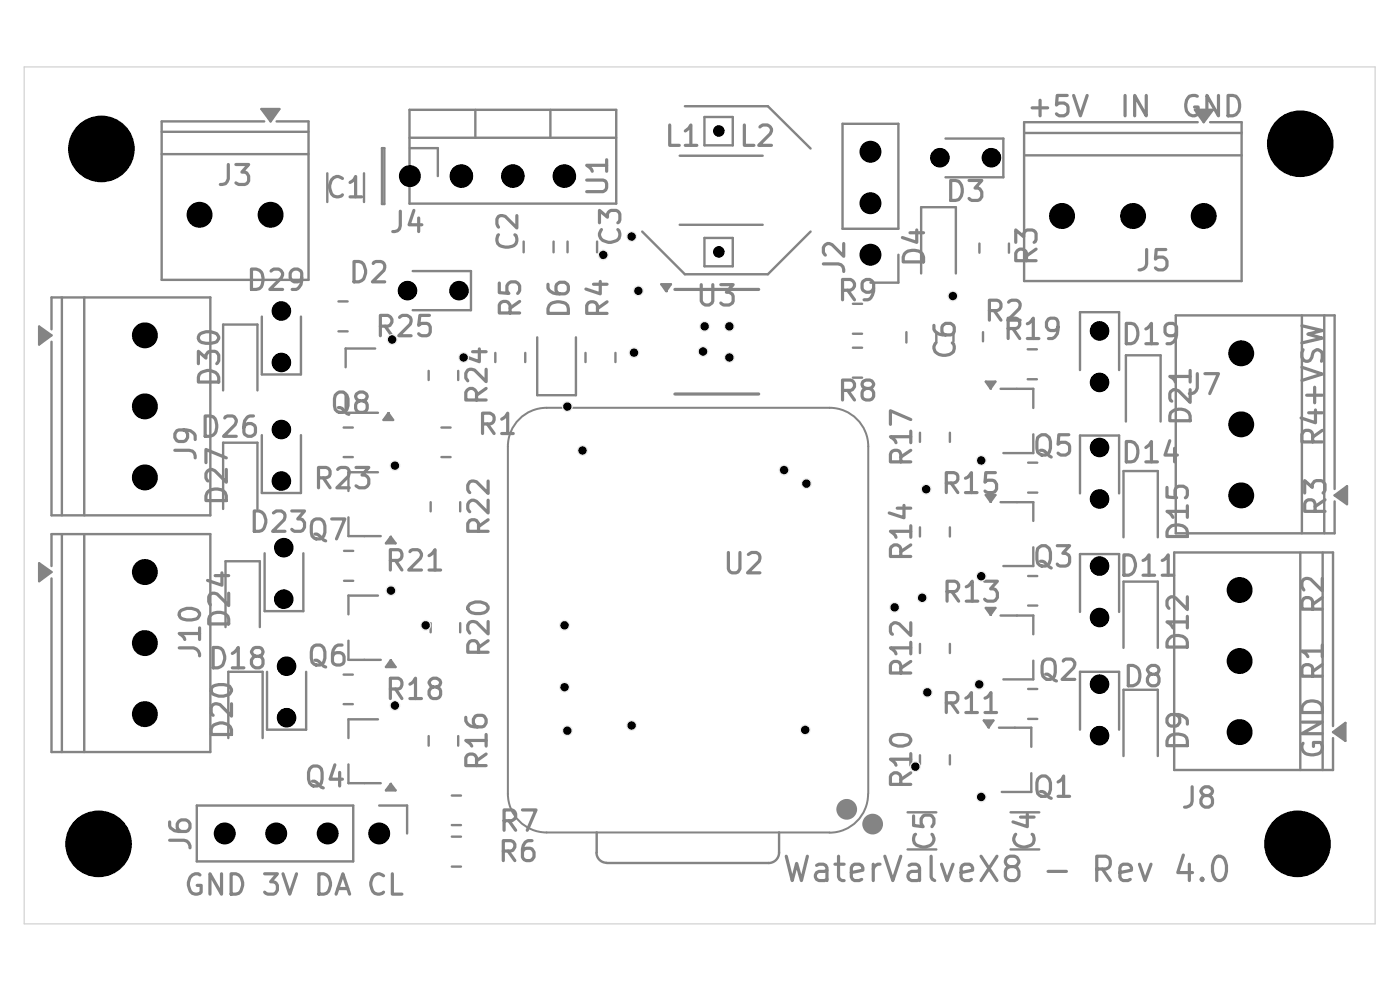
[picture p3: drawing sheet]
<svg xmlns="http://www.w3.org/2000/svg" width="297mm" height="210mm" viewBox="0 0 297 210" stroke-linecap="round" stroke-linejoin="round" font-family="sans-serif">
<path d="M5.1 14.2h286.6v181.8h-286.6z" fill="none" stroke="#d0d2cd" stroke-width=".25"/>
<path d="M208.7 152.8h2l-1 1.5z" fill="none" stroke="#848484" stroke-width=".51"/>
<g fill="#848484">
<path d="M208.8 152.9h2l-1 1.4z"/>
<circle cx="209.7" cy="154.3" r=".25"/>
</g>
<path d="M195.2 111.9v1.9M201.5 111.9v1.9M209.1 105h2.1l-1.1 1.4zM249.1 117.2v46.1M218.1 122.2h2M218.1 128.5h2M238.3 137.4v-14h7.3v14M218.1 146.1h2M229.1 142.5h8.3v12.3M245.6 146.3h-7.3v14.1" fill="none" stroke="#848484" stroke-width=".51"/>
<g fill="none" stroke="#848484" stroke-width=".68">
<path d="M190.3 107.8h2.9M191.1 118v-1.6l-.2-.4-.6-.4a1.29 1.29 0 0 0-1.4 .8v1.6h4.3M191.8 107.2v2.6l-3.2-1M193.2 112.7h-4.3l1 .9 .2 .4M193.2 115.6l-2.1 1.4M193.2 111.5v2.5M220.1 116.3a1.49 1.49 0 0 1 2.5 0 3.2 3.2 0 0 1-.4 3.6 1.52 1.52 0 0 1-2.1-.4l-.1-.9v-1.4zM220.7 119.1l.9 .1 .6 .7 .8 .6M224.3 115.8h2.6l-1.4 1.6a1.29 1.29 0 0 1 1.4 .8v1l-.4 .7-.4 .2h-1.2l-.4-.2-.2-.3M200.9 125.5h1.6a1.13 1.13 0 0 0 .9-1.1 1.13 1.13 0 0 0-.9-1.1h-1.6v4.2M201.9 125.5l1.5 2M205 124.5l.4-.2 .9-1v4.2"/>
<path d="M205 127.5h2.4M208.9 123.3h2.7l-1.5 1.6a1.11 1.11 0 0 1 1.5 .8v1.1l-.4 .6-.5 .1h-1.2l-.6-.4M247.8 135.6a2.62 2.62 0 0 1 3.9 0l.2 .6v1.1h-4.3v-1.1zM251.9 131.9h-4.3l.6 .4 .6 .9M251.9 126.6v2.7l-2.5-2.5-.6-.2a1.25 1.25 0 0 0-1.2 .8v1.1l.4 .5M251.9 130.7v2.5M239.4 141.2a1.99 1.99 0 0 1 2.4 2.4 1.87 1.87 0 0 1-2.4 1.9zM244.3 143a1.27 1.27 0 0 1-.9-1l.3-.4 .6-.4h.8a.95 .95 0 0 1 .8 .9 .95 .95 0 0 1-.8 .9h-.8a1.3 1.3 0 0 0-.6 2l.6 .5h.8l.4-.3a1.35 1.35 0 0 0-.4-2.2"/>
</g>
<g fill="#848484">
<path d="M209.1 105h2.1l-1.1 1.4z"/>
<circle cx="210.1" cy="106.4" r=".25"/>
</g>
<path d="M201.7 38.3h1a1.95 1.95 0 0 1 1.4 2.4 1.87 1.87 0 0 1-2.4 1.8zM205.6 38.3h2.7l-1.5 1.6a1.11 1.11 0 0 1 1.5 .8v1.1l-.4 .5-.5 .2h-1.2l-.6-.4M200.7 102.5h1.7l.4-.2a1.15 1.15 0 0 0 0-1.9l-.4-.1h-1.7v4.2M201.8 102.5l1.4 2M204.8 101.4l.4-.1 .9-1v4.2M204.8 104.5h2.5M211.2 100.3h-2.1l-.1 2 .1-.3 .5-.1h1l.4 .1 .4 .7v1l-.4 .6-.4 .2h-1l-.6-.3" fill="none" stroke="#848484" stroke-width=".68"/>
<path d="M200.6 37.6h12.3M200.6 29.4h12.3M207.8 51.7v1.9M214 51.7v1.9M209.1 81h2.1l-1.1 1.4zM212.3 82.5h3.4M212.3 106.5h6.9v4M218.1 104.5h2M219.2 116.1v4h-6.3" fill="none" stroke="#848484" stroke-width=".51"/>
<g fill="#848484">
<path d="M209.1 81h2.1l-1.1 1.4z"/>
<circle cx="210.1" cy="82.4" r=".25"/>
</g>
<g fill="none" stroke="#848484" stroke-width=".51">
<path d="M212.9 29.4v8.2M217.3 25.9v33.7M253.5 23.3h3.8l-1.9 2.6zM256.7 25.9h6.7M180.9 73.8h2M202.3 70.5v1.9M208.5 70.5v1.9M218 74.1h2M229.1 78.5v-12.3h8.3v12.3M180.9 80.1h2M195.2 91.8v1.9M201.5 91.8v1.9"/>
<path d="M215.7 82.5h3.5v4M218 80.4h2M218.1 98.1h2M219.2 92.1v4h-6.3"/>
</g>
<g fill="none" stroke="#848484" stroke-width=".68">
<path d="M219 22.9h3.3M220.6 21.3v3.3M226.4 20.2h-2.1l-.2 2.1 .6-.4h1l.7 .4 .2 .4v1l-.2 .4-.7 .5h-1l-.6-.5M227.8 20.2l1.4 4.4 1.4-4.4M238.7 20.2v4.4M243.2 20.2v4.4l-2.5-4.4v4.4M254 20.4a1.64 1.64 0 0 0-1.8 .1 1.64 1.64 0 0 0-.7 1.6 1.97 1.97 0 0 0 1.9 2.5l.8-.5v-1.4h-.8M258.5 20.2v4.4l-2.5-4.4v4.4M260.5 20.2h1a1.95 1.95 0 0 1 1.5 2.5 1.96 1.96 0 0 1-2.5 1.9zM215.5 51.4v-2.6l1.7 1.4a1.15 1.15 0 0 1 .7-1.4h1.1l.6 .4 .2 .3v1.3l-.2 .4-.2 .2M217.8 55.3v-1.6a1.18 1.18 0 0 0-1.2-.9 1.18 1.18 0 0 0-1.1 .9v1.6h4.3M219.8 52.8l-2 1.5"/>
<path d="M243.3 52.9v3.1a1.43 1.43 0 0 1-1.7 1.2M247.3 52.9h-2l-.2 2.1 .6-.5h1l.4 .3 .5 .6v1l-.5 .6-.4 .2h-1l-.6-.4M198.1 69a1.72 1.72 0 0 0 1.9 2h1.7l.6-.3 .1-.4v-.9l-.1-.4-.6-.4h-1.1l-.6 .4-.2 .4v.9l.2 .4 .6 .3M198.5 72.7a1.46 1.46 0 0 0 .7 2.5 2.98 2.98 0 0 0 3.1-.6 1.53 1.53 0 0 0-.3-1.9M209.9 65.9h1.6l.4-.2a1.15 1.15 0 0 0 0-1.8l-.4-.2h-1.6v4.2M210.9 65.9l1.4 2M213.9 69.7h1.6a1.12 1.12 0 0 0 .9-1.1 1.12 1.12 0 0 0-.9-1.1h-1.6v4.3M214 64.1l.6-.4h1.1a1.15 1.15 0 0 1 .5 1.8l-2.4 2.4h2.6M214.9 69.7l1.4 2.1M217.9 68.7l.5-.2 .8-1v4.3M217.9 71.8h2.5M224.5 69.4l-.4 .5-.4 .2h-.9l-.4-.2-.4-.5v-1.1l.4-.6 .4-.2h.9l.4 .2 .2 .2a3.7 3.7 0 0 1-.6 3.7l-.4 .2h-.9"/>
<path d="M178.7 82.8h1.7a1.2 1.2 0 0 0 .6-1.8l-.6-.4h-1.7v4.2M179.8 82.8l1.5 2M183.7 82.4a.89 .89 0 0 1-.8-.9 .89 .89 0 0 1 .8-.9h.8a.89 .89 0 0 1 .8 .9 .89 .89 0 0 1-.8 .9 1.35 1.35 0 0 0-1.6 .8v.9l.2 .4a1.42 1.42 0 0 0 2.2-.4v-.9l-.4-.6-.4-.2M191.1 98v-1.6l-.2-.5a1.15 1.15 0 0 0-1.1-.4 1.15 1.15 0 0 0-.9 .9v1.6h4.3M193.2 92.6h-4.3l1 .9 .2 .4M193.2 89l-4.3-1.9v2.9M193.2 95.5l-2.1 1.5M193.2 91.5v2.4M220.1 92.8a1.49 1.49 0 0 1 2.5 0l.2 .9v1.4a1.48 1.48 0 0 1-2.2 1.2l-.5-.4-.1-.8v-1.4zM220.7 95.5l.9 .2 1.4 1.3M226.7 92.2h-2.1l-.1 2 .5-.4h1.1l.6 .4 .2 .5v1l-.2 .4-.6 .4h-1.1l-.5-.4"/>
</g>
<path d="M176 86.5a8.2 8.2 0 0 1 8.2 8.2" fill="none" stroke="#848484" stroke-width=".42"/>
<path d="M253.5 23.3h3.8l-1.9 2.6z" fill="#848484"/>
<path d="M217.3 25.9h36.8M217.3 28.2h46.1M217.3 32.9h46.1M263.4 25.9v33.7h-46.1M280.9 66.9v46.2M283.1 105.1l2.7-2v3.8z" fill="none" stroke="#848484" stroke-width=".51"/>
<path d="M277.6 87.6h2.9M278.5 93.7v-1.6a1.18 1.18 0 0 0-1.2-.9 1.18 1.18 0 0 0-1.1 .9v1.6h4.3M279.1 87v2.7l-3.1-1M280.5 91.3l-2 1.4M276.8 104.6v-2.6l1.6 1.4a1.29 1.29 0 0 1 .8-1.4h1.1l.4 .1 .4 .6v1.3l-.4 .6M279 108.5v-1.6l-.2-.5a1.15 1.15 0 0 0-1.9 0l-.1 .5v1.6h4.3M281.1 106l-2.1 1.5M278.5 129.2v-1.6a1.18 1.18 0 0 0-1.2-.9 1.18 1.18 0 0 0-1.1 .9v1.6h4.3M280.5 122.7v2.6l-2.4-2.4a1.25 1.25 0 0 0-1.9 .6v1l.4 .7M280.5 126.8l-2 1.4" fill="none" stroke="#848484" stroke-width=".68"/>
<path d="M283.1 105.1l2.7-2v3.8z" fill="#848484"/>
<g fill="none" stroke="#848484" stroke-width=".68">
<path d="M254 79.3v3a1.42 1.42 0 0 1-1.7 1.2M255.6 79.3h2.9l-1.9 4.2M276.2 77.9l4.3 1.4-4.3 1.4M276.2 69.1l4.3 1-3 .8 3 .8-4.3 1M276.4 74.2a1.75 1.75 0 0 0 .2 2.3 1.1 1.1 0 0 0 1.7-.7 1.42 1.42 0 0 1 1-1.6 1.24 1.24 0 0 1 1.2 .8v1l-.2 .6M277.2 83.8h3.3M278.9 82.1v3.3M280.5 138.1h-4.3l.7 .4 .6 .8M280.5 136.8v2.5M247.8 156.5a2.81 2.81 0 0 1 3.9 0l.2 1.7h-4.3v-1zM249.4 151.6l.5 .2 .4 .6v.9l-.4 .6-.5 .1h-1l-.4-.1-.4-.6v-.9l.4-.6a2.85 2.85 0 0 1 3.9 1v.8M276.2 153.2h4.3l-4.3 2.4h4.3"/>
<path d="M276.4 157.7a1.62 1.62 0 0 0 .1 1.7 1.62 1.62 0 0 0 1.6 .7 2.54 2.54 0 0 0 2.2-.7 1.6 1.6 0 0 0-.2-1.9h-1.5v.8M276.4 149.5a2.62 2.62 0 0 1 3.9 0l.2 .6v1h-4.3v-1zM278.5 143.4v-1.7a1.22 1.22 0 0 0-1.2-.8 1.22 1.22 0 0 0-1.1 .8v1.7h4.3M280.5 141l-2 1.4"/>
</g>
<path d="M276.2 66.9v46.2M249.1 117.2h33.7v36.8M275.8 117.2v46.1M280.6 117.2v46.1M283.1 103.7v-36.8h-33.7v46.2h33.7v-6.7M245.6 146.3v14.1M282.8 156.6v6.7h-33.7M282.8 155.3l2.6-2v3.9z" fill="none" stroke="#848484" stroke-width=".51"/>
<path d="M282.8 155.3l2.6-2v3.9z" fill="#848484"/>
<path d="M178.7 26.3h11.9v22.2h-11.9zM136.2 49.1l9.1 9.1M149.4 50.5h6.1v6h-6.1zM172 49.1l-9.1 9.1M184.7 60h5.9M195.4 58v-14h7.4v14M140.3 60.3h2l-1 1.4zM238.8 89.4v-14h7.4v14M229.1 104.7v-12.3h8.3v12.3M238.3 114v-14.1h7.3v14.1M229.1 129.8v-12.3h8.3v12.3" fill="none" stroke="#848484" stroke-width=".51"/>
<g fill="none" stroke="#848484" stroke-width=".68">
<path d="M174.7 56h3.1a1.3 1.3 0 0 1 1.2 1.6M179 51.7v2.7l-2.5-2.5-.6-.2a1.25 1.25 0 0 0-1.2 .8v1l.4 .6M238.9 68.6h1.1a1.95 1.95 0 0 1 1.4 2.4 1.96 1.96 0 0 1-2.5 1.9zM243.1 69.8l.3-.2 .9-1v4.3M243.1 72.9h2.4M249.6 70.5l-.2 .3a1.36 1.36 0 0 1-2.3-.3v-1.1l.2-.4a1.36 1.36 0 0 1 2.3 .4v1.6a1.77 1.77 0 0 1-2 1.9M252.5 79.9h-4.3l.6 .3 .5 .8M252.5 78.6v2.4M238.9 93.7a2.04 2.04 0 0 1 2.5 2.4 1.87 1.87 0 0 1-2.5 1.9zM243.1 94.9l.7-.6 .5-.6v4.3M243.1 98h2.4M248.2 93.5l-1.1 3h2.7"/>
<path d="M248.3 87.6a2.84 2.84 0 0 1 3.9 0l.3 .6v1.1h-4.3zM249.2 95.1v2.9M252.5 82.6v2.8l-2.5-2.5-.7-.3a1.24 1.24 0 0 0-1.1 .9v1l.1 .4 .3 .2M238.4 117.7h1a1.78 1.78 0 0 1 1.5 1.9 2.04 2.04 0 0 1-2.5 2.4zM242.5 118.9l.4-.2 .9-1v4.3M246.6 118.9l.4-.2 .8-1v4.3M247.6 103.4v2l2 .2-.3-.6v-1l.1-.4 .6-.5h1l.7 .5 .2 .4v1l-.2 .4-.2 .2M247.8 112.2a2.62 2.62 0 0 1 3.9 0l.2 .6v1h-4.3v-1zM251.9 108.5h-4.3l.6 .4 .6 .8M251.9 107.3v2.4M242.5 122h2.4M246.6 122h2.4"/>
</g>
<g fill="#848484">
<path d="M140.3 60.3h2l-1 1.4z"/>
<circle cx="141.3" cy="61.7" r=".25"/>
</g>
<g fill="none" stroke="#848484" stroke-width=".51">
<path d="M144.2 33h17.6M145.3 22.5h17.6l9.1 9M149.4 24.8h6.1v6h-6.1zM144.2 47.7h17.6M145.3 58.2h17.6M190.6 54v6M180.9 64.4h2M180.9 70.8h2M192.3 70.5v2.2M198.6 70.5v2.2M215.3 154.4h3.5v4M218.1 152.5h2"/>
<path d="M229.1 142.5v12.3M214.4 172.3h6.1M218.8 164v4h-6.3"/>
</g>
<g fill="none" stroke="#848484" stroke-width=".68">
<path d="M142.1 26.5v4.3h2M145.4 27.8l.7-.6 .5-.7v4.3M145.4 30.8h2.4M157.9 26.5v4.3h2M161.2 26.9l.6-.4h1a1.2 1.2 0 0 1 .6 1.9l-2.4 2.4h2.7M191.9 53.9a2.72 2.72 0 0 1 3.8 0l.2 .6v1.1h-4.3v-1.1zM193 49.4h2.9M194.5 48.8v2.6l-3.1-1M143.2 61.4h17.8M148.8 60.4v3.5l.4 .5 .4 .3h.9l.6-.4 .1-.4v-3.5M152.9 60.4h2.6l-1.4 1.6a1.29 1.29 0 0 1 1.4 .8v1.1l-.1 .4-.7 .4h-1.2l-.6-.4M178.7 61.6h1.7a1.18 1.18 0 0 0 .9-1.2 1.18 1.18 0 0 0-.9-1.1h-1.7v4.3"/>
<path d="M179.8 61.6l1.5 2M185.3 61.1a1.32 1.32 0 0 1-2.2 .5l-.2-.5v-1a1.3 1.3 0 0 1 2-.6l.2 .2a2.85 2.85 0 0 1-1 3.9h-.8M143.2 83.6h17.8M221.2 140.4a1.49 1.49 0 0 1 2.5 0l.2 .8v1.5a1.4 1.4 0 0 1-1.4 1.5 1.4 1.4 0 0 1-1.4-1.5v-1.5zM221.8 143h.5l.4 .3 1 1 .4 .2M225.6 140.2l.1-.2 .4-.2h1.1a1.24 1.24 0 0 1 .8 1.2l-.2 .7-2.5 2.4h2.7M215.5 177a1.47 1.47 0 0 0 .6 2.4 2.68 2.68 0 0 0 3.1-.6 1.6 1.6 0 0 0-.2-1.8M216.5 173.3h2.9M217.9 172.6v2.8l-3-1.1M220.1 165.3l.9-.7a1.58 1.58 0 0 1 1.8 1.4v1.5l-.2 .8a1.46 1.46 0 0 1-2.5 0l-.1-.8v-1.5zM220.7 167.9l.9 .2 1 1.1 .4 .1M224.5 165.9l.8-.6 .3-.7v4.3"/>
<path d="M224.5 168.9h2.4"/>
</g>
<path d="M184.2 168.5a8.2 8.2 0 0 1-8.2 8.1" fill="none" stroke="#848484" stroke-width=".42"/>
<circle cx="179.6" cy="171.7" r="1.14" fill="#848484"/>
<circle cx="179.6" cy="171.7" r="1.14" fill="none" stroke="#848484" stroke-width="2.1"/>
<circle cx="185.1" cy="174.8" r="1.14" fill="#848484"/>
<circle cx="185.1" cy="174.8" r="1.14" fill="none" stroke="#848484" stroke-width="2.1"/>
<g fill="none" stroke="#848484" stroke-width=".68">
<path d="M36 178.2h3a1.43 1.43 0 0 1 1.3 1.6M36 174.3v.9a2.08 2.08 0 0 0 1.9 1.2h1.6l.4-.2 .4-.6v-.8l-.4-.6-.4-.3h-1.1l-.4 .3-.4 .6v.8l.4 .6 .4 .2M193.8 173.1v2l2 .3-.4-.7v-1l.4-.6 .5-.2h1l.4 .2 .4 .6v1l-.4 .7M194.2 177a1.47 1.47 0 0 0 .6 2.4 2.31 2.31 0 0 0 3.3-1.2v-.4l-.4-.8M252.9 166.9v3a1.43 1.43 0 0 1-1.6 1.3M255.6 168.8a1.27 1.27 0 0 1-.8-1.1l.2-.4 .6-.4h.9a.96 .96 0 0 1 .6 1.4l-.6 .5h-.9a1.3 1.3 0 0 0-.6 2l.6 .4h.9l.6-.4a1.38 1.38 0 0 0-.6-2M42.4 185.6a1.43 1.43 0 0 0-2.2 .8 2.68 2.68 0 0 0 .6 3.1 1.6 1.6 0 0 0 1.9-.3v-1.4h-.9M47 185.3v4.4l-2.5-4.4v4.4M49 185.3a2.14 2.14 0 0 1 2.2 1 2.14 2.14 0 0 1 0 2.4l-.6 .8-.6 .2h-1zM56.1 185.3h2.7l-1.4 1.7a1.15 1.15 0 0 1 1.4 .8v1l-.4 .7-.4 .2h-1.2l-.7-.5M60 185.3l1.5 4.4 1.4-4.4M67.7 185.3a2.14 2.14 0 0 1 2.2 1 2.14 2.14 0 0 1 0 2.4l-.6 .8-.6 .2h-1z"/>
<path d="M71.3 189.7l1.4-4.4 1.5 4.4M71.7 188.5h2M81.4 185.8a1.47 1.47 0 0 0-2.5 .6 2.68 2.68 0 0 0 .6 3.1 1.6 1.6 0 0 0 1.9-.3M83.2 185.3v4.4h2.1M166.8 181.6l1.3 5.2 .9-3.7 1 3.7 1.3-5.2M173.2 183.6l.5-.3h1l.5 .3 .2 .5v2.7M175.4 184.6l-.5 .2h-1.2a1 1 0 0 0-.7 1 1 1 0 0 0 .7 1h1.2l.5-.3M177.1 183.3h2M177.9 181.6v4.4l.2 .5 .6 .3h.4M180.6 185.1l2.5-.5v-.5l-.3-.5-.5-.3h-1l-.4 .3-.3 .5v1.9l.3 .5 .4 .3h1l.5-.3M185.3 183.3v3.5M186.7 183.3a1.34 1.34 0 0 0-1.4 1"/>
<path d="M187.7 181.6l1.7 5.2 1.7-5.2M192.9 183.6l.5-.3h.9l.5 .3 .3 .5v2.7M195.1 184.6l-.5 .2h-1.2a1 1 0 0 0-.8 1 1 1 0 0 0 .8 1h1.2l.5-.3M197.5 181.6v4.4l.3 .5 .5 .3M199.7 183.3l1.2 3.5 1.3-3.5M203.9 185.1l2.4-.5v-.5l-.2-.5-.4-.3h-1.1l-.5 .3-.2 .5v1.9l.2 .5 .5 .3h1.1l.4-.3M208.1 181.6l3.4 5.2M211.5 181.6l-3.4 5.2M214.2 183.8a1.11 1.11 0 0 1-.9-1.1 1.11 1.11 0 0 1 .9-1.1h1a1.12 1.12 0 0 1 1 1.1 1.12 1.12 0 0 1-1 1.1h-1l-.5 .3a1.8 1.8 0 0 0 0 2.4l.5 .3h1l.7-.5a1.75 1.75 0 0 0-.2-2.2l-.5-.3M222.3 184.8h3.9M232.7 184.3h1.9a1.43 1.43 0 0 0 1-1.3 1.43 1.43 0 0 0-1-1.4h-1.9v5.2M233.9 184.3l1.6 2.5"/>
<path d="M237.6 185.1l2.4-.5v-.5l-.2-.5-.5-.3h-1l-.5 .3-.2 .5v1.9l.2 .5 .5 .3h1l.5-.3M241.7 183.3l1.2 3.5 1.3-3.5M251 181.4l-1.1 3.7h3.1M252.3 183.3v3.5M255 186.3l.3 .2-.3 .3-.2-.3 .2-.2v.5M257.9 181.9a1.27 1.27 0 0 1 2 .7 3.8 3.8 0 0 1-.5 3.9 1.2 1.2 0 0 1-1.9-.6 4.2 4.2 0 0 1 .4-4z"/>
</g>
<path d="M90.9 156.1v2.1M97.2 156.1v2.1M41.7 170.9v11.8h33.2v-11.8M80.4 170.9h6v5.9M82.9 166.3l1 1.4h-2zM95.8 175h2M95.8 177.5h2M95.8 168.8h2M192.5 172.3h6.1M95.8 183.8h2M192.5 180.2h6.1M214.4 180.2h6.1" fill="none" stroke="#848484" stroke-width=".51"/>
<g fill="#848484">
<path d="M82.9 166.3l1 1.4h-2z"/>
<circle cx="82.9" cy="166.3" r=".25"/>
</g>
<path d="M77.3 140h3.5M48.4 156.6v-14.1h7.3v14.1M56.6 142.5v12.3h8.3v-12.3M82.9 140.1l1 1.4h-2z" fill="none" stroke="#848484" stroke-width=".51"/>
<path d="M45 145.8a3.6 3.6 0 0 1 3.7-.2 1.03 1.03 0 0 1 .4 1 1.03 1.03 0 0 1-.8 .8 3.1 3.1 0 0 1-3.3-.4l-.2-.4zM45.4 153.8a2.5 2.5 0 0 1 3.7 1v1h-4.3v-1l.2-.6zM49.1 149.3v2.6l-2.4-2.5a1.22 1.22 0 0 0-1.9 .7v1l.2 .5 .2 .1" fill="none" stroke="#848484" stroke-width=".68"/>
<g fill="#848484">
<path d="M82.9 140.1l1 1.4h-2z"/>
<circle cx="82.9" cy="140.1" r=".25"/>
</g>
<g fill="none" stroke="#848484" stroke-width=".68">
<path d="M72.6 37.9a1.47 1.47 0 0 0-2.4 .6 2.68 2.68 0 0 0 .6 3.1 1.6 1.6 0 0 0 1.8-.3M74.3 38.7l.8-.6 .3-.7v4.4M124.5 38.2h3.4l.5 .2a1.49 1.49 0 0 1 0 2l-.5 .3h-3.4M128.7 35.1h-4.2l1 .8 .2 .4M128.7 33.9v2.4M74.3 41.8h2.4M75.1 55.5h1a1.78 1.78 0 0 1 1.5 1.8 1.99 1.99 0 0 1-2.5 2.5zM79.2 55.9l.1-.3 .5-.1h1a1.17 1.17 0 0 1 .7 1.8l-2.5 2.5h2.6M84.9 44.8v3a1.3 1.3 0 0 1-1.6 1.3M87.8 44.6l-1 3.1h2.7M88.8 46.2v2.9M105.8 49.8a1.62 1.62 0 0 0-.2 1.8 1.62 1.62 0 0 0 1.6 .8 2.54 2.54 0 0 0 2.3-.7 1.6 1.6 0 0 0-.3-1.9"/>
<path d="M109.6 45.7v2.7l-2.4-2.5a1.15 1.15 0 0 0-1.8 .6v1l.4 .7M127.2 47.3v-2.7l1.7 1.5a1.15 1.15 0 0 1 .7-1.5h1.1l.6 .5 .2 .3v1.3l-.2 .4-.2 .2M127.3 59.7v2.6l-3-1M127.6 48.7a1.45 1.45 0 0 0 .7 2.5 2.57 2.57 0 0 0 3-.6 1.6 1.6 0 0 0-.2-1.9M80.7 69.2h1.6a1.18 1.18 0 0 0 .9-1.2 1.18 1.18 0 0 0-.9-1.1h-1.6v4.3M81.7 69.2l1.4 2M84.8 67.3l.5-.4h1.1a1.17 1.17 0 0 1 .6 1.9l-2.4 2.4h2.6M91.1 66.9h-2l-.3 2.1 .7-.4h1l.4 .2 .4 .6v1.1l-.2 .3-.2 .2-.4 .2h-1l-.7-.4M105.9 60v2.1l2.1 .1-.5-.5v-1.1l.3-.4 .6-.4h1l.4 .2 .4 .6v1.1l-.4 .5M108.2 66.4v-1.7a1.22 1.22 0 0 0-1.1-.8 1.22 1.22 0 0 0-1.2 .8v1.7h4.3M110.2 63.9l-2 1.5M116.3 60.3a1.72 1.72 0 0 0 1.8 2h1.7l.6-.4 .2-.3v-.9l-.2-.4-.6-.4h-1.1l-.6 .4-.2 .4v.9l.2 .3 .6 .4"/>
<path d="M116.5 64.8a2.81 2.81 0 0 1 3.9 0l.2 1.7h-4.3v-1zM125.9 60.3h2.9M126.8 66.5v-1.7a1.22 1.22 0 0 0-1.2-.8 1.22 1.22 0 0 0-1.1 .8v1.7h4.3M128.8 64l-2 1.5M82.8 146.1h1.7a1.22 1.22 0 0 0 .8-1.1 1.22 1.22 0 0 0-.8-1.1h-1.7v4.3M83.9 146.1l1.4 2.1M87 145.1l.7-.6 .4-.6v4.3M87 148.2h2.4M91.9 145.7a1.27 1.27 0 0 1-.9-1 1.32 1.32 0 0 1 2.3-.4 .91 .91 0 0 1-.7 1.4 1.31 1.31 0 0 0-1.6 1.6l.4 .7a1.34 1.34 0 0 0 2.1-.7v-.7l-.2-.5-.7-.4M65.7 163.1a1.46 1.46 0 0 1 2.5 0l.1 .7v1.5l-.1 .8a1.49 1.49 0 0 1-2.5 0l-.2-.8v-1.5zM66.3 165.7h.4l.4 .3 1.1 1 .4 .1M71 162.2l-1 3.1h2.6"/>
<path d="M72.1 163.8v2.9"/>
</g>
<g fill="none" stroke="#848484" stroke-width=".51">
<path d="M86.9 23.3h43.8v19.9h-43.8zM86.9 29.2h43.8M87 31.4h5.9v6M100.8 23.3v5.9M116.8 23.3v5.9M81 43.3h.5M87.6 57.5h12.3v8.3h-12.3M111.1 51.2v2.3M117.4 51.2v2.3M120.4 51.2v2.3M126.7 51.2v2.3M71.8 63.9h1.9"/>
<path d="M71.8 70.3h1.9M79.6 73.9h-6.3v4M90.9 78.7v1.9M97.2 78.7v1.9M111.4 74.9v1.9M114 71.6v12.2h8.2v-12.2M124.2 74.9v1.9M130.6 74.9v1.9M209.1 129h2.1l-1.1 1.4zM212.3 130.6h6.9v3.9M80.2 152.6h-6.3v4M219.2 140.1v4h-6.3"/>
<path d="M41.7 170.9h33.2M73.9 162.1v4h6.9"/>
</g>
<g fill="#848484">
<path d="M209.1 129h2.1l-1.1 1.4z"/>
<circle cx="210.1" cy="130.4" r=".25"/>
</g>
<g fill="none" stroke="#848484" stroke-width=".68">
<path d="M100.3 74.6h2.8M101.7 74v2.7l-3.1-1.1M103.1 78.3v2.7l-2.4-2.5a1.22 1.22 0 0 0-1.9 .7v1l.4 .6M37.1 95.5h3a1.3 1.3 0 0 1 1.3 1.6M39 91.2a1.32 1.32 0 0 1 .4 2.3l-.4 .2h-1.1a1.32 1.32 0 0 1-.4-2.3 3.6 3.6 0 0 1 3.7 .6l.2 .4v.8M43.5 88.2h1a1.62 1.62 0 0 1 1.5 1.9 1.98 1.98 0 0 1-2.5 2.5zM47.7 88.7l.1-.3 .5-.2h1a1.24 1.24 0 0 1 .8 1.2l-.2 .7-2.5 2.5h2.7M48 99.6v2.7l-2.4-2.5-.6-.2a1.25 1.25 0 0 0-1.3 .8v1l.4 .6M48 97.1l-4.3-1.8v2.8M53.8 88.2a1.68 1.68 0 0 0-2.1 1.9v1.6a1.32 1.32 0 0 0 2.3 .4l.2-.4v-1a1.32 1.32 0 0 0-2.3-.4l-.2 .4M71.1 83.8l.9-.6a1.58 1.58 0 0 1 1.8 1.4v1.4l-.2 .9a1.46 1.46 0 0 1-2.5 0l-.1-.9v-1.4zM71.8 86.5l.8 .1 1 1.1 .4 .2"/>
<path d="M76.3 85a.94 .94 0 0 1-.9-.9 .94 .94 0 0 1 .9-.9 1.35 1.35 0 0 1 1.6 .8 .99 .99 0 0 1-.8 1 1.31 1.31 0 0 0-1.7 1.6l.2 .5a1.31 1.31 0 0 0 1.6 .3 1.31 1.31 0 0 0 .7-1.5l-.2-.5-.6-.4M101.1 84.8v-1.6a1.18 1.18 0 0 0-1.1-.8 1.18 1.18 0 0 0-1.2 .8v1.6h4.3M102.4 89.9h1.6a1.18 1.18 0 0 0 .9-1.1 1.18 1.18 0 0 0-.9-1.2h-1.6v4.4M103.1 82.4l-2 1.4M103.4 89.9l1.4 2.1M106.4 88.9l.9-.6 .4-.7v4.4M106.4 92h2.5M43.9 104.5a2.72 2.72 0 0 1 3.9 0l.2 .7v1h-4.3v-1zM53.9 108.4a2.14 2.14 0 0 1 2.2 .9 2.14 2.14 0 0 1 0 2.4l-.6 .8-.5 .2h-1.1zM58 108.8l.6-.4h1.1a1.2 1.2 0 0 1 .6 1.8l-2.5 2.5h2.7M61.9 108.4h2.7l-1.4 1.7a1.15 1.15 0 0 1 1.4 .7v1.1l-.4 .6-.4 .2h-1.3l-.6-.4M66.2 110.7a1.49 1.49 0 0 1 2.5 0 2.97 2.97 0 0 1-.5 3.4 1.52 1.52 0 0 1-2-.4l-.2-.7v-1.5z"/>
<path d="M66.8 113.3h.4l.5 .3 1 1 .4 .1M70.4 110.1h2.8l-1.8 4.2M154.5 117.2v3.5l.2 .4 .6 .4h.8l.5-.2 .4-.6v-3.5M158.8 117.6l.6-.4h1a1.2 1.2 0 0 1 .6 1.9l-2.4 2.4h2.6M193.2 137.4h-4.3l1 .9 .2 .4M193.2 132.1v2.7l-2.4-2.5-.7-.2a1.24 1.24 0 0 0-1.2 .8v1.1l.2 .4 .2 .1M193.2 136.2v2.5M189.1 156.4a3.6 3.6 0 0 1 3.7-.3 1.03 1.03 0 0 1 .4 1.1 1.03 1.03 0 0 1-.8 .8 3.1 3.1 0 0 1-3.3-.4l-.2-.4zM191.1 142.8v-1.6l-.2-.5a1.15 1.15 0 0 0-1.8 0l-.2 .5v1.6h4.3M193.2 140.3l-2.1 1.4M193.2 159.9v2.4M200.7 149.1h1.7a1.15 1.15 0 0 0 .9-1.1 1.15 1.15 0 0 0-.9-1.1h-1.7v4.2"/>
<path d="M201.8 149.1l1.4 2M204.9 148.1l.8-.6 .4-.6v4.2M204.9 151.1h2.5M209 148.1l.4-.2 .8-1v4.2M209 151.1h2.4M106.9 174.1h1.7a1.22 1.22 0 0 0 .8-1.2 1.22 1.22 0 0 0-.8-1.1h-1.7v4.3M108 174.1l1.4 2M110.8 171.8h2.9l-1.9 4.3M112.9 178.3a1.67 1.67 0 0 0-2.1 1.8v1.7l.2 .3a1.36 1.36 0 0 0 2.3-.3v-1l-.4-.7a1.34 1.34 0 0 0-2.1 .7M191.1 166.4v-1.6l-.2-.4-.6-.5a1.29 1.29 0 0 0-1.4 .9v1.6h4.3M193.2 161h-4.3l1 .9 .2 .4M193.2 163.9l-2.1 1.5"/>
<path d="M106.8 180.5h1.6a1.13 1.13 0 0 0 .9-1.1 1.13 1.13 0 0 0-.9-1.1h-1.6v4.3M107.8 180.5l1.4 2.1"/>
</g>
<g fill="none" stroke="#848484" stroke-width=".51">
<path d="M44.6 63.1v46.2M105.1 74.9v1.9M55.5 92.3v12.3h8.3M72.9 90.7h2M73.3 83.5v4.1h6.9M82.4 87.6l1 1.5h-2zM93.6 90.7h2M47.3 108v-14.1h7.3v14.1M73.9 109.7v4h6.9M195.2 136.6v1.9M201.5 136.6v1.9M211.9 154.4h3.4"/>
<path d="M126.6 176.5v4.4M165.3 176.5v4.4a2.2 2.2 0 0 1-2.2 2.2h-34.4M195.2 160.2v1.9M201.5 160.2v1.9M126.5 180.9a2.16 2.16 0 0 0 2.2 2.1"/>
</g>
<path d="M176 86.5h-60a8.2 8.2 0 0 0-8.3 8.2M184.2 94.7v73.7M107.7 168.4a8.2 8.2 0 0 0 8.3 8.2h60" fill="none" stroke="#848484" stroke-width=".42"/>
<g fill="#848484">
<path d="M82.4 87.6l1 1.5h-2z"/>
<circle cx="82.4" cy="87.6" r=".25"/>
</g>
<path d="M34.3 25.8h21.8M55.5 23.1h3.8l-1.9 2.7zM58.7 25.8h6.8M69.4 36.8v6.1M77.2 36.8v6.1M81 43.3v-11.9h.5v11.9M63.8 92.3v12.3M72.9 97h2M80.2 100.2h-6.3v4" fill="none" stroke="#848484" stroke-width=".51"/>
<path d="M48.4 34.9v3a1.33 1.33 0 0 1-1.7 1.2M50 34.9h2.8l-1.5 1.6a1.11 1.11 0 0 1 1.5 .9v1l-.5 .6-.4 .1h-1.3l-.6-.3M71.6 99.6l.7-.4h1a1.05 1.05 0 0 1 .8 1.1l-.2 .7-2.4 2.5h2.6M75.5 99.2h2.7l-1.4 1.6a1.29 1.29 0 0 1 1.4 .8v1l-.2 .5-.6 .4h-1.2l-.7-.4M67.6 101.4h1.6l.4-.2a1.15 1.15 0 0 0 0-1.9l-.4-.1h-1.6v4.3M68.6 101.4l1.4 2.1" fill="none" stroke="#848484" stroke-width=".68"/>
<path d="M55.5 23.1h3.8l-1.9 2.7z" fill="#848484"/>
<path d="M34.3 25.8v33.6h31.2v-33.6M34.3 28h31.2M34.3 32.7h31.2M55.5 67.2v12.2h8.3v-12.2M47.3 82.8v-14h7.3v14M8.3 119.5l2.6 1.8-2.6 2zM13.1 113.3v46.2M10.9 120.1v-6.8h33.7v46.2" fill="none" stroke="#848484" stroke-width=".51"/>
<path d="M53.3 57.1a1.98 1.98 0 0 1 2.5 2.4 1.79 1.79 0 0 1-2.5 1.9zM57.5 57.5l.6-.4h1a1.2 1.2 0 0 1 .6 1.8l-2.5 2.5h2.7M64 58.9a1.3 1.3 0 0 1-2 .6l-.4-.6v-1a1.32 1.32 0 0 1 2.2-.4 3.6 3.6 0 0 1-.6 3.7l-.4 .2h-.8M42.1 77.1v-2.6l1.6 1.5a1.29 1.29 0 0 1 .8-1.5h1.1l.4 .2 .4 .6v1.3l-.4 .5M42.3 71a2.99 2.99 0 0 1 3.8 0 .96 .96 0 0 1 .2 1 .96 .96 0 0 1-.7 .7 3.6 3.6 0 0 1-3.3-.5l-.2-.4zM42.7 79a2.5 2.5 0 0 1 3.7 1v1h-4.3v-1l.2-.6z" fill="none" stroke="#848484" stroke-width=".68"/>
<path d="M8.3 119.5l2.6 1.8-2.6 2z" fill="#848484"/>
<path d="M8.3 69.3l2.6 1.8-2.6 2zM10.9 72.5v36.8h33.7M13.1 63.1v46.2M17.9 63.1v46.2M44.6 63.1h-33.7v6.8" fill="none" stroke="#848484" stroke-width=".51"/>
<path d="M8.3 69.3l2.6 1.8-2.6 2z" fill="#848484"/>
<path d="M93.6 97h2M82.9 113.9l1 1.3h-2zM91.4 106.5v2M97.6 106.5v2" fill="none" stroke="#848484" stroke-width=".51"/>
<path d="M107.7 94.7v73.7" fill="none" stroke="#848484" stroke-width=".42"/>
<g fill="none" stroke="#848484" stroke-width=".68">
<path d="M101.5 112.7v-1.7a1.22 1.22 0 0 0-1.1-.8 1.22 1.22 0 0 0-1.2 .8v1.7h4.4M103.6 106.1v2.7l-2.5-2.4-.6-.3a1.25 1.25 0 0 0-1.3 .8v1.1l.5 .6M103.6 102v2.7l-2.5-2.5a1.22 1.22 0 0 0-1.9 .7v1l.5 .6M103.6 110.2l-2.1 1.5M99.7 128.1a3 3 0 0 1 3.6 .3l.3 .3a1.42 1.42 0 0 1-1.7 1.4 2.26 2.26 0 0 1-2.7-1v-.4zM101.5 138.4v-1.7a1.18 1.18 0 0 0-1.1-.8 1.18 1.18 0 0 0-1.2 .8v1.7h4.4M103.6 131.8v2.7l-2.5-2.5a1.25 1.25 0 0 0-1.9 .6v1l.5 .7M103.6 135.9l-2.1 1.4M98.8 152.2a1.8 1.8 0 0 0 1.9 2h1.6a1.32 1.32 0 0 0 .4-2.3l-.4-.2h-1a1.32 1.32 0 0 0-.5 2.3l.5 .2M103.1 157.1h-4.3l1 .7 .3 .5M103.1 159.9l-2 1.5M103.1 155.8v2.5"/>
<path d="M101.1 162.4v-1.7a1.22 1.22 0 0 0-1.1-.8 1.22 1.22 0 0 0-1.2 .8v1.7h4.3"/>
</g>
<g fill="#848484">
<path d="M82.9 113.9l1 1.3h-2z"/>
<circle cx="82.9" cy="113.9" r=".25"/>
</g>
<path d="M17.9 113.3v46.2M56.1 117.4v12.2h8.3v-12.2M73 116.9h1.9M10.9 122.7v36.8h33.7M47.8 133v-13.9h7.3v13.9M73 123.2h1.9M73.9 135.9v4.1h3.4M80.2 126.3h-6.3v4M91.4 132.2v1.9M97.6 132.2v1.9M72.9 143.1h2M72.9 149.4h2" fill="none" stroke="#848484" stroke-width=".51"/>
<g fill="none" stroke="#848484" stroke-width=".68">
<path d="M82.8 118.9h1.7a1.22 1.22 0 0 0 .8-1.2 1.22 1.22 0 0 0-.8-1.1h-1.7v4.3M83.9 118.9l1.4 2M87 117l.1-.2 .5-.2h1a1.2 1.2 0 0 1 .6 1.9l-2.5 2.4h2.7M91 117.9l.4-.3 .9-1v4.3M38 137.4h3.1a1.57 1.57 0 0 1 1.2 1.7M38.2 129.7a2.99 2.99 0 0 1 3.9 0 .96 .96 0 0 1 .2 1 .96 .96 0 0 1-.8 .6 3.6 3.6 0 0 1-3.3-.4l-.2-.4zM42.3 134.4h-4.3l1 .8 .2 .4M42.3 133.2v2.4M44.5 130.7a2.62 2.62 0 0 1 3.8 0l.2 .6v1h-4.2v-1zM45.2 137.3h1a1.78 1.78 0 0 1 1.5 1.9 1.99 1.99 0 0 1-2.5 2.5zM45.6 122.1h2.9M47.1 121.5v2.6l-3.1-1"/>
<path d="M48.5 125.8v2.7l-2.4-2.5a1.15 1.15 0 0 0-1.8 .6v1l.3 .7M49.3 138.6l.4-.2 .9-1.1v4.4M54.2 139.2a.94 .94 0 0 1-.9-.9 .94 .94 0 0 1 .9-1h.8a.95 .95 0 0 1 .8 1 .95 .95 0 0 1-.8 .9h-.8l-.4 .2-.5 .6v.8l.3 .4 .6 .5h.8l.5-.3a1.49 1.49 0 0 0 0-2l-.5-.2M66.6 137a1.46 1.46 0 0 1 2.1 .4 3.1 3.1 0 0 1-.5 3.5 1.52 1.52 0 0 1-2-.4l-.2-2.2 .2-.9zM72.6 136.8a1.67 1.67 0 0 0-2.1 1.8v1.7l.2 .4a1.42 1.42 0 0 0 2.3-.4v-1l-.2-.4a1.32 1.32 0 0 0-2.3 .4M91 120.9h2.5M49.3 141.7h2.4M66.8 140.1h.4l.5 .2 1 1 .4 .2"/>
</g>
<g fill="#000">
<circle cx="21.5" cy="31.6" r="7.1"/>
<circle cx="21.5" cy="31.6" r="6.9"/>
<circle cx="87" cy="37.4" r="2.16"/>
<circle cx="87" cy="37.4" r="2.33"/>
<circle cx="97.9" cy="37.4" r="2.5"/>
<circle cx="97.9" cy="37.4" r="2.41"/>
<circle cx="108.8" cy="37.4" r="2.5"/>
<circle cx="108.8" cy="37.4" r="2.41"/>
<circle cx="119.7" cy="37.4" r="2.5"/>
<circle cx="119.7" cy="37.4" r="2.41"/>
<circle cx="152.5" cy="27.8" r="1.14"/>
<circle cx="152.5" cy="27.8" r="1.23"/>
<circle cx="184.7" cy="32.2" r="2.16"/>
<circle cx="184.7" cy="32.2" r="2.33"/>
<circle cx="199.4" cy="33.5" r="1.99"/>
<circle cx="199.4" cy="33.5" r="2.07"/>
<circle cx="210.3" cy="33.5" r="1.99"/>
<circle cx="210.3" cy="33.5" r="2.07"/>
<circle cx="275.8" cy="30.5" r="7.1"/>
<circle cx="275.8" cy="30.5" r="6.9"/>
<circle cx="42.3" cy="45.6" r="2.75"/>
<circle cx="42.3" cy="45.6" r="2.58"/>
<circle cx="57.4" cy="45.6" r="2.75"/>
<circle cx="57.4" cy="45.6" r="2.58"/>
<circle cx="152.5" cy="53.4" r="1.14"/>
<circle cx="152.5" cy="53.4" r="1.23"/>
<circle cx="184.7" cy="43.1" r="2.16"/>
<circle cx="184.7" cy="54" r="2.16"/>
<circle cx="184.7" cy="54" r="2.33"/>
<circle cx="184.7" cy="43.1" r="2.33"/>
<circle cx="225.3" cy="45.8" r="2.75"/>
<circle cx="225.3" cy="45.8" r="2.58"/>
<circle cx="240.4" cy="45.8" r="2.75"/>
<circle cx="240.4" cy="45.8" r="2.58"/>
<circle cx="255.4" cy="45.8" r="2.75"/>
<circle cx="255.4" cy="45.8" r="2.58"/>
<circle cx="30.7" cy="71.1" r="2.75"/>
<circle cx="30.7" cy="71.1" r="2.58"/>
<circle cx="59.7" cy="66" r="1.99"/>
<circle cx="59.7" cy="76.9" r="1.99"/>
<circle cx="59.7" cy="76.9" r="2.07"/>
<circle cx="59.7" cy="66" r="2.07"/>
<circle cx="86.4" cy="61.7" r="1.99"/>
<circle cx="86.4" cy="61.7" r="2.07"/>
<circle cx="97.4" cy="61.7" r="1.99"/>
<circle cx="97.4" cy="61.7" r="2.07"/>
<circle cx="233.3" cy="70.2" r="1.99"/>
<circle cx="233.3" cy="70.2" r="2.07"/>
<circle cx="263.3" cy="74.9" r="2.75"/>
<circle cx="263.3" cy="74.9" r="2.58"/>
<circle cx="30.7" cy="86.2" r="2.75"/>
<circle cx="30.7" cy="86.2" r="2.58"/>
<circle cx="59.7" cy="91.1" r="1.99"/>
<circle cx="59.7" cy="91.1" r="2.07"/>
<circle cx="233.3" cy="94.9" r="1.99"/>
<circle cx="233.3" cy="81.1" r="1.99"/>
<circle cx="233.3" cy="81.1" r="2.07"/>
<circle cx="233.3" cy="94.9" r="2.07"/>
<circle cx="263.3" cy="90" r="2.75"/>
<circle cx="263.3" cy="90" r="2.58"/>
<circle cx="30.7" cy="101.3" r="2.75"/>
<circle cx="30.7" cy="101.3" r="2.58"/>
<circle cx="59.7" cy="102" r="1.99"/>
<circle cx="59.7" cy="102" r="2.07"/>
<circle cx="60.2" cy="116.2" r="1.99"/>
<circle cx="60.2" cy="116.2" r="2.07"/>
<circle cx="233.3" cy="105.8" r="1.99"/>
<circle cx="233.3" cy="105.8" r="2.07"/>
<circle cx="263.3" cy="105.1" r="2.75"/>
<circle cx="263.3" cy="105.1" r="2.58"/>
<circle cx="30.7" cy="121.3" r="2.75"/>
<circle cx="30.7" cy="136.4" r="2.75"/>
<circle cx="30.7" cy="136.4" r="2.58"/>
<circle cx="30.7" cy="121.3" r="2.58"/>
<circle cx="60.2" cy="127.1" r="1.99"/>
<circle cx="60.2" cy="127.1" r="2.07"/>
<circle cx="233.3" cy="120.1" r="1.99"/>
<circle cx="233.3" cy="131" r="1.99"/>
<circle cx="233.3" cy="120.1" r="2.07"/>
<circle cx="233.3" cy="131" r="2.07"/>
<circle cx="263" cy="125.2" r="2.75"/>
<circle cx="263" cy="125.2" r="2.58"/>
<circle cx="30.7" cy="151.5" r="2.75"/>
<circle cx="30.7" cy="151.5" r="2.58"/>
<circle cx="60.8" cy="141.3" r="1.99"/>
<circle cx="60.8" cy="152.2" r="1.99"/>
<circle cx="60.8" cy="152.2" r="2.07"/>
<circle cx="60.8" cy="141.3" r="2.07"/>
<circle cx="233.3" cy="145.1" r="1.99"/>
<circle cx="233.3" cy="156.1" r="1.99"/>
<circle cx="233.3" cy="156.1" r="2.07"/>
<circle cx="233.3" cy="145.1" r="2.07"/>
<circle cx="263" cy="155.3" r="2.75"/>
<circle cx="263" cy="140.2" r="2.75"/>
<circle cx="263" cy="155.3" r="2.58"/>
<circle cx="263" cy="140.2" r="2.58"/>
<circle cx="20.9" cy="179" r="7.1"/>
<circle cx="20.9" cy="179" r="6.9"/>
<circle cx="47.7" cy="176.8" r="2.16"/>
<circle cx="47.7" cy="176.8" r="2.33"/>
<circle cx="58.6" cy="176.8" r="2.16"/>
<circle cx="58.6" cy="176.8" r="2.33"/>
<circle cx="69.5" cy="176.8" r="2.16"/>
<circle cx="69.5" cy="176.8" r="2.33"/>
<circle cx="80.4" cy="176.8" r="2.16"/>
<circle cx="80.4" cy="176.8" r="2.33"/>
<circle cx="275.3" cy="179" r="7.1"/>
<circle cx="275.3" cy="179" r="6.9"/>
</g>
<circle cx="83.2" cy="72" r="1.06" fill="#ececec"/>
<circle cx="83.2" cy="72" r="1.06" fill="none" stroke="#ececec" stroke-width=".21"/>
<circle cx="83.8" cy="98.8" r="1.06" fill="#ececec"/>
<circle cx="83.8" cy="98.8" r="1.06" fill="none" stroke="#ececec" stroke-width=".21"/>
<circle cx="98.3" cy="75.8" r="1.06" fill="#ececec"/>
<circle cx="98.3" cy="75.8" r="1.06" fill="none" stroke="#ececec" stroke-width=".21"/>
<circle cx="120.4" cy="86.2" r="1.06" fill="#ececec"/>
<circle cx="120.4" cy="86.2" r="1.06" fill="none" stroke="#ececec" stroke-width=".21"/>
<circle cx="123.6" cy="95.6" r="1.06" fill="#ececec"/>
<circle cx="123.6" cy="95.6" r="1.06" fill="none" stroke="#ececec" stroke-width=".21"/>
<circle cx="208.2" cy="97.7" r="1.06" fill="#ececec"/>
<circle cx="208.2" cy="97.7" r="1.06" fill="none" stroke="#ececec" stroke-width=".21"/>
<circle cx="154.7" cy="69.2" r="1.06" fill="#ececec"/>
<circle cx="154.7" cy="69.2" r="1.06" fill="none" stroke="#ececec" stroke-width=".21"/>
<circle cx="154.7" cy="75.8" r="1.06" fill="#ececec"/>
<circle cx="154.7" cy="75.8" r="1.06" fill="none" stroke="#ececec" stroke-width=".21"/>
<circle cx="171.1" cy="102.6" r="1.06" fill="#ececec"/>
<circle cx="171.1" cy="102.6" r="1.06" fill="none" stroke="#ececec" stroke-width=".21"/>
<circle cx="196.5" cy="103.8" r="1.06" fill="#ececec"/>
<circle cx="196.5" cy="103.8" r="1.06" fill="none" stroke="#ececec" stroke-width=".21"/>
<circle cx="202.1" cy="62.8" r="1.06" fill="#ececec"/>
<circle cx="202.1" cy="62.8" r="1.06" fill="none" stroke="#ececec" stroke-width=".21"/>
<circle cx="166.3" cy="99.7" r="1.06" fill="#ececec"/>
<circle cx="166.3" cy="99.7" r="1.06" fill="none" stroke="#ececec" stroke-width=".21"/>
<circle cx="170.8" cy="154.8" r="1.06" fill="#ececec"/>
<circle cx="170.8" cy="154.8" r="1.06" fill="none" stroke="#ececec" stroke-width=".21"/>
<circle cx="207.7" cy="145.2" r="1.06" fill="#ececec"/>
<circle cx="207.7" cy="145.2" r="1.06" fill="none" stroke="#ececec" stroke-width=".21"/>
<circle cx="208.2" cy="169.1" r="1.06" fill="#ececec"/>
<circle cx="208.2" cy="169.1" r="1.06" fill="none" stroke="#ececec" stroke-width=".21"/>
<circle cx="208.2" cy="122.2" r="1.06" fill="#ececec"/>
<circle cx="208.2" cy="122.2" r="1.06" fill="none" stroke="#ececec" stroke-width=".21"/>
<circle cx="189.8" cy="128.8" r="1.06" fill="#ececec"/>
<circle cx="189.8" cy="128.8" r="1.06" fill="none" stroke="#ececec" stroke-width=".21"/>
<circle cx="194.2" cy="162.6" r="1.06" fill="#ececec"/>
<circle cx="194.2" cy="162.6" r="1.06" fill="none" stroke="#ececec" stroke-width=".21"/>
<circle cx="196.7" cy="146.9" r="1.06" fill="#ececec"/>
<circle cx="196.7" cy="146.9" r="1.06" fill="none" stroke="#ececec" stroke-width=".21"/>
<circle cx="195.6" cy="126.8" r="1.06" fill="#ececec"/>
<circle cx="195.6" cy="126.8" r="1.06" fill="none" stroke="#ececec" stroke-width=".21"/>
<circle cx="149.1" cy="74.6" r="1.06" fill="#ececec"/>
<circle cx="149.1" cy="74.6" r="1.06" fill="none" stroke="#ececec" stroke-width=".21"/>
<circle cx="149.5" cy="69.2" r="1.06" fill="#ececec"/>
<circle cx="149.5" cy="69.2" r="1.06" fill="none" stroke="#ececec" stroke-width=".21"/>
<circle cx="135.4" cy="61.7" r="1.06" fill="#ececec"/>
<circle cx="135.4" cy="61.7" r="1.06" fill="none" stroke="#ececec" stroke-width=".21"/>
<circle cx="128" cy="54.1" r="1.06" fill="#ececec"/>
<circle cx="128" cy="54.1" r="1.06" fill="none" stroke="#ececec" stroke-width=".21"/>
<circle cx="134" cy="50.2" r="1.06" fill="#ececec"/>
<circle cx="134" cy="50.2" r="1.06" fill="none" stroke="#ececec" stroke-width=".21"/>
<circle cx="134.5" cy="74.8" r="1.06" fill="#ececec"/>
<circle cx="134.5" cy="74.8" r="1.06" fill="none" stroke="#ececec" stroke-width=".21"/>
<circle cx="82.9" cy="125.3" r="1.06" fill="#ececec"/>
<circle cx="82.9" cy="125.3" r="1.06" fill="none" stroke="#ececec" stroke-width=".21"/>
<circle cx="83.8" cy="149.7" r="1.06" fill="#ececec"/>
<circle cx="83.8" cy="149.7" r="1.06" fill="none" stroke="#ececec" stroke-width=".21"/>
<circle cx="134" cy="153.9" r="1.06" fill="#ececec"/>
<circle cx="134" cy="153.9" r="1.06" fill="none" stroke="#ececec" stroke-width=".21"/>
<circle cx="120.4" cy="155" r="1.06" fill="#ececec"/>
<circle cx="120.4" cy="155" r="1.06" fill="none" stroke="#ececec" stroke-width=".21"/>
<circle cx="90.3" cy="132.6" r="1.06" fill="#ececec"/>
<circle cx="90.3" cy="132.6" r="1.06" fill="none" stroke="#ececec" stroke-width=".21"/>
<circle cx="119.8" cy="145.8" r="1.06" fill="#ececec"/>
<circle cx="119.8" cy="145.8" r="1.06" fill="none" stroke="#ececec" stroke-width=".21"/>
<circle cx="119.8" cy="132.6" r="1.06" fill="#ececec"/>
<circle cx="119.8" cy="132.6" r="1.06" fill="none" stroke="#ececec" stroke-width=".21"/>
<g fill="#000">
<circle cx="128" cy="54.1" r=".89"/>
<circle cx="134" cy="50.2" r=".89"/>
<circle cx="83.2" cy="72" r=".89"/>
<circle cx="98.3" cy="75.8" r=".89"/>
<circle cx="134.5" cy="74.8" r=".89"/>
<circle cx="135.4" cy="61.7" r=".89"/>
<circle cx="149.1" cy="74.6" r=".89"/>
<circle cx="149.5" cy="69.2" r=".89"/>
<circle cx="154.7" cy="69.2" r=".89"/>
<circle cx="154.7" cy="75.8" r=".89"/>
<circle cx="202.1" cy="62.8" r=".89"/>
<circle cx="83.8" cy="98.8" r=".89"/>
<circle cx="120.4" cy="86.2" r=".89"/>
<circle cx="123.6" cy="95.6" r=".89"/>
<circle cx="166.3" cy="99.7" r=".89"/>
<circle cx="208.2" cy="97.7" r=".89"/>
<circle cx="171.1" cy="102.6" r=".89"/>
<circle cx="196.5" cy="103.8" r=".89"/>
<circle cx="82.9" cy="125.3" r=".89"/>
<circle cx="90.3" cy="132.6" r=".89"/>
<circle cx="119.8" cy="132.6" r=".89"/>
<circle cx="189.8" cy="128.8" r=".89"/>
<circle cx="195.6" cy="126.8" r=".89"/>
<circle cx="208.2" cy="122.2" r=".89"/>
<circle cx="83.8" cy="149.7" r=".89"/>
<circle cx="119.8" cy="145.8" r=".89"/>
<circle cx="120.4" cy="155" r=".89"/>
<circle cx="134" cy="153.9" r=".89"/>
<circle cx="170.8" cy="154.8" r=".89"/>
<circle cx="196.7" cy="146.9" r=".89"/>
<circle cx="207.7" cy="145.2" r=".89"/>
<circle cx="194.2" cy="162.6" r=".89"/>
<circle cx="208.2" cy="169.1" r=".89"/>
</g>
</svg>
